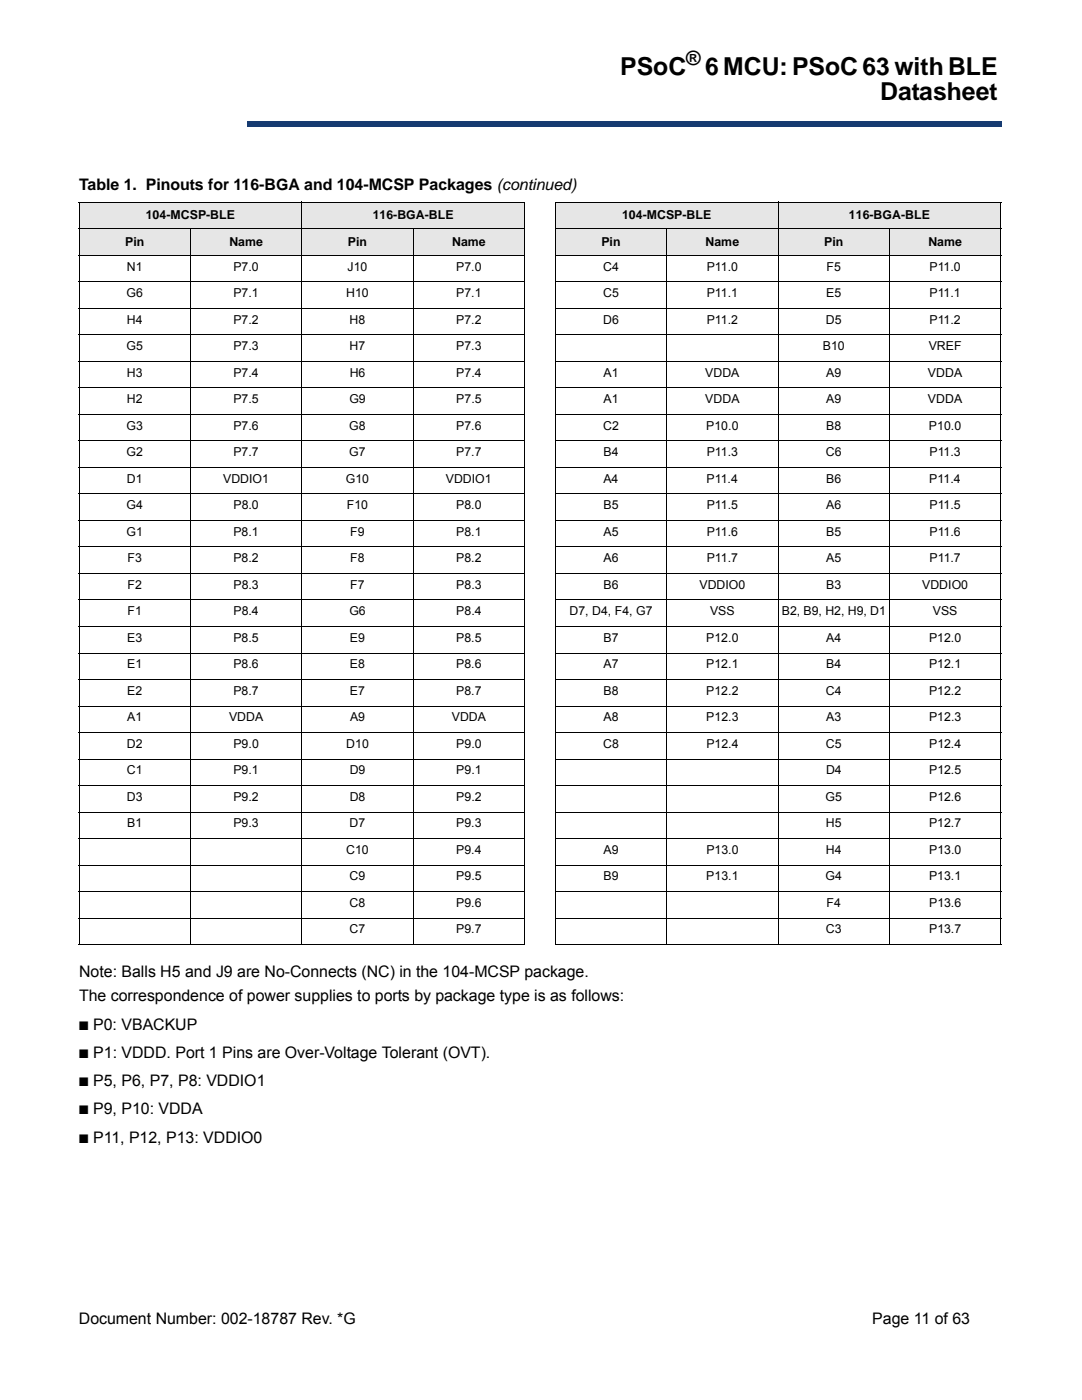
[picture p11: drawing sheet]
<svg xmlns="http://www.w3.org/2000/svg" width="216mm" height="279mm" viewBox="0 0 216 279" stroke-linecap="round" stroke-linejoin="round" font-family="sans-serif">
<defs><g id="words">
<g font-size="4.9">
<text x="123.8" y="15">PSoC</text>
<text x="140.7" y="15">6 MCU: PSoC 63 with BLE</text>
<text x="175.6" y="20">Datasheet</text>
</g>
<text font-size="3.9" x="136.9" y="13">®</text>
<g font-size="3.2">
<text x="15.8" y="37.9">Table 1. Pinouts for 116-BGA and 104-MCSP Packages (continued)</text>
<text x="15.8" y="194.9">Note: Balls H5 and J9 are No-Connects (NC) in the 104-MCSP package.</text>
<text x="15.8" y="199.8">The correspondence of power supplies to ports by package type is as follows:</text>
<text x="18.6" y="205.5">P0: VBACKUP</text>
<text x="18.6" y="211.1">P1: VDDD. Port 1 Pins are Over-Voltage Tolerant (OVT).</text>
<text x="18.6" y="216.7">P5, P6, P7, P8: VDDIO1</text>
<text x="18.6" y="222.4">P9, P10: VDDA</text>
<text x="18.6" y="228">P11, P12, P13: VDDIO0</text>
<text x="15.7" y="264.1">Document Number: 002-18787 Rev. *G</text>
<text x="174" y="264.1">Page 11 of 63</text>
</g>
<g font-size="2.5">
<text x="29.1" y="43.8">104-MCSP-BLE</text>
<text x="74.4" y="43.8">116-BGA-BLE</text>
<text x="124.1" y="43.8">104-MCSP-BLE</text>
<text x="169.4" y="43.8">116-BGA-BLE</text>
<text x="25" y="49.1">Pin</text>
<text x="25.3" y="54">N1</text>
<text x="45.8" y="49.1">Name</text>
<text x="46.6" y="54">P7.0</text>
<text x="69.4" y="54">J10</text>
<text x="69.4" y="49.1">Pin</text>
<text x="90.2" y="49.1">Name</text>
<text x="91" y="54">P7.0</text>
<text x="120" y="49.1">Pin</text>
<text x="120.4" y="54">C4</text>
<text x="140.8" y="49.1">Name</text>
<text x="141" y="54">P11.0</text>
<text x="164.5" y="49.1">Pin</text>
<text x="164.9" y="54">F5</text>
<text x="185.3" y="49.1">Name</text>
<text x="185.5" y="54">P11.0</text>
<text x="25.3" y="59.3">G6</text>
<text x="46.6" y="59.3">P7.1</text>
<text x="69.1" y="59.3">H10</text>
<text x="91" y="59.3">P7.1</text>
<text x="120.3" y="59.3">C5</text>
<text x="141" y="59.3">P11.1</text>
<text x="164.9" y="59.3">E5</text>
<text x="185.5" y="59.3">P11.1</text>
<text x="25.3" y="64.6">H4</text>
<text x="46.6" y="64.6">P7.2</text>
<text x="69.8" y="64.6">H8</text>
<text x="91" y="64.6">P7.2</text>
<text x="120.4" y="64.6">D6</text>
<text x="141" y="64.6">P11.2</text>
<text x="164.8" y="64.6">D5</text>
<text x="185.4" y="64.6">P11.2</text>
<text x="25.3" y="69.9">G5</text>
<text x="46.6" y="69.9">P7.3</text>
<text x="69.8" y="69.9">H7</text>
<text x="91" y="69.9">P7.3</text>
<text x="164.2" y="69.9">B10</text>
<text x="185.3" y="69.9">VREF</text>
<text x="25.3" y="75.2">H3</text>
<text x="46.6" y="75.2">P7.4</text>
<text x="69.8" y="75.2">H6</text>
<text x="91" y="75.2">P7.4</text>
<text x="120.4" y="75.2">A1</text>
<text x="140.7" y="75.2">VDDA</text>
<text x="164.9" y="75.2">A9</text>
<text x="185.2" y="75.2">VDDA</text>
<text x="25.3" y="80.5">H2</text>
<text x="46.6" y="80.5">P7.5</text>
<text x="69.7" y="80.5">G9</text>
<text x="91.1" y="80.5">P7.5</text>
<text x="120.4" y="80.5">A1</text>
<text x="140.7" y="80.5">VDDA</text>
<text x="164.9" y="80.5">A9</text>
<text x="185.2" y="80.5">VDDA</text>
<text x="25.3" y="85.7">G3</text>
<text x="46.6" y="85.7">P7.6</text>
<text x="69.7" y="85.7">G8</text>
<text x="91" y="85.7">P7.6</text>
<text x="120.4" y="85.7">C2</text>
<text x="140.9" y="85.7">P10.0</text>
<text x="164.9" y="85.7">B8</text>
<text x="185.4" y="85.7">P10.0</text>
<text x="25.3" y="91">G2</text>
<text x="46.6" y="91">P7.7</text>
<text x="69.7" y="91">G7</text>
<text x="91" y="91">P7.7</text>
<text x="120.4" y="91">B4</text>
<text x="141" y="91">P11.3</text>
<text x="164.8" y="91">C6</text>
<text x="185.5" y="91">P11.3</text>
<text x="25.3" y="101.6">G4</text>
<text x="25.3" y="96.3">D1</text>
<text x="44.5" y="96.3">VDDIO1</text>
<text x="46.6" y="101.6">P8.0</text>
<text x="69" y="96.3">G10</text>
<text x="69.2" y="101.6">F10</text>
<text x="89" y="96.3">VDDIO1</text>
<text x="91" y="101.6">P8.0</text>
<text x="120.4" y="96.3">A4</text>
<text x="120.4" y="101.6">B5</text>
<text x="141" y="96.3">P11.4</text>
<text x="141" y="101.6">P11.5</text>
<text x="164.8" y="96.3">B6</text>
<text x="164.9" y="101.6">A6</text>
<text x="185.4" y="96.3">P11.4</text>
<text x="185.5" y="101.6">P11.5</text>
<text x="25.3" y="106.9">G1</text>
<text x="46.6" y="106.9">P8.1</text>
<text x="69.9" y="106.9">F9</text>
<text x="91" y="106.9">P8.1</text>
<text x="120.4" y="106.9">A5</text>
<text x="141" y="106.9">P11.6</text>
<text x="164.9" y="106.9">B5</text>
<text x="185.5" y="106.9">P11.6</text>
<text x="25.4" y="112.2">F3</text>
<text x="46.6" y="112.2">P8.2</text>
<text x="69.9" y="112.2">F8</text>
<text x="91" y="112.2">P8.2</text>
<text x="120.4" y="112.2">A6</text>
<text x="141" y="112.2">P11.7</text>
<text x="164.9" y="112.2">A5</text>
<text x="185.5" y="112.2">P11.7</text>
<text x="25.4" y="117.5">F2</text>
<text x="46.6" y="117.5">P8.3</text>
<text x="69.9" y="117.5">F7</text>
<text x="91" y="117.5">P8.3</text>
<text x="120.4" y="117.5">B6</text>
<text x="139.6" y="117.5">VDDIO0</text>
<text x="164.9" y="117.5">B3</text>
<text x="184" y="117.5">VDDIO0</text>
<text x="25.4" y="122.8">F1</text>
<text x="46.6" y="122.8">P8.4</text>
<text x="69.7" y="122.8">G6</text>
<text x="91" y="122.8">P8.4</text>
<text x="113.6" y="122.8">D7, D4, F4, G7</text>
<text x="141.7" y="122.8">VSS</text>
<text x="156" y="122.8">B2, B9, H2, H9, D1</text>
<text x="186.1" y="122.8">VSS</text>
<text x="25.4" y="128.1">E3</text>
<text x="46.6" y="128.1">P8.5</text>
<text x="69.8" y="128.1">E9</text>
<text x="91" y="128.1">P8.5</text>
<text x="120.4" y="128.1">B7</text>
<text x="140.9" y="128.1">P12.0</text>
<text x="164.9" y="128.1">A4</text>
<text x="185.4" y="128.1">P12.0</text>
<text x="25.4" y="133.4">E1</text>
<text x="46.6" y="133.4">P8.6</text>
<text x="69.8" y="133.4">E8</text>
<text x="91" y="133.4">P8.6</text>
<text x="120.4" y="133.4">A7</text>
<text x="140.9" y="133.4">P12.1</text>
<text x="164.9" y="133.4">B4</text>
<text x="185.4" y="133.4">P12.1</text>
<text x="25.4" y="138.7">E2</text>
<text x="25.4" y="144">A1</text>
<text x="45.7" y="144">VDDA</text>
<text x="46.6" y="138.7">P8.7</text>
<text x="69.8" y="138.7">E7</text>
<text x="69.8" y="144">A9</text>
<text x="90.2" y="144">VDDA</text>
<text x="91" y="138.7">P8.7</text>
<text x="120.4" y="138.7">B8</text>
<text x="120.4" y="144">A8</text>
<text x="140.9" y="138.7">P12.2</text>
<text x="140.9" y="144">P12.3</text>
<text x="164.8" y="138.7">C4</text>
<text x="164.9" y="144">A3</text>
<text x="185.4" y="138.7">P12.2</text>
<text x="185.4" y="144">P12.3</text>
<text x="25.3" y="149.2">D2</text>
<text x="46.6" y="149.2">P9.0</text>
<text x="69.1" y="149.2">D10</text>
<text x="91.1" y="149.2">P9.0</text>
<text x="120.4" y="149.2">C8</text>
<text x="140.9" y="149.2">P12.4</text>
<text x="164.8" y="149.2">C5</text>
<text x="185.4" y="149.2">P12.4</text>
<text x="25.3" y="154.5">C1</text>
<text x="46.6" y="154.5">P9.1</text>
<text x="69.8" y="154.5">D9</text>
<text x="91" y="154.5">P9.1</text>
<text x="164.8" y="154.5">D4</text>
<text x="185.4" y="154.5">P12.5</text>
<text x="25.3" y="159.8">D3</text>
<text x="46.6" y="159.8">P9.2</text>
<text x="69.8" y="159.8">D8</text>
<text x="91" y="159.8">P9.2</text>
<text x="164.7" y="159.8">G5</text>
<text x="185.4" y="159.8">P12.6</text>
<text x="25.4" y="165.1">B1</text>
<text x="46.6" y="165.1">P9.3</text>
<text x="69.8" y="165.1">D7</text>
<text x="91" y="165.1">P9.3</text>
<text x="164.8" y="165.1">H5</text>
<text x="185.4" y="165.1">P12.7</text>
<text x="69.1" y="170.4">C10</text>
<text x="91" y="170.4">P9.4</text>
<text x="120.4" y="170.4">A9</text>
<text x="140.9" y="170.4">P13.0</text>
<text x="164.8" y="170.4">H4</text>
<text x="185.4" y="170.4">P13.0</text>
<text x="69.8" y="175.7">C9</text>
<text x="91" y="175.7">P9.5</text>
<text x="120.4" y="175.7">B9</text>
<text x="140.9" y="175.7">P13.1</text>
<text x="164.7" y="175.7">G4</text>
<text x="185.4" y="175.7">P13.1</text>
<text x="69.8" y="181">C8</text>
<text x="91" y="181">P9.6</text>
<text x="164.9" y="181">F4</text>
<text x="185.4" y="181">P13.6</text>
<text x="69.8" y="186.3">C7</text>
<text x="91" y="186.3">P9.7</text>
<text x="164.8" y="186.3">C3</text>
<text x="185.4" y="186.3">P13.7</text>
<text x="15.8" y="205.5">■</text>
<text x="15.8" y="211.1">■</text>
<text x="15.8" y="216.7">■</text>
<text x="15.8" y="222.4">■</text>
<text x="15.8" y="228">■</text>
</g>
</g></defs>
<path d="M49.3 24.3h150.5v1h-150.5z" fill="#163b71"/>
<path d="M49.3 24.3h150.6" fill="none" stroke="#163b71" stroke-width=".2"/>
<path d="M199.7 24.3h.2v1h-.2z" fill="#163b71"/>
<path d="M49.3 25.3h150.5" fill="none" stroke="#163b71" stroke-width=".2"/>
<path d="M49.3 24.3h.1v1h-.1z" fill="#163b71"/>
<g fill="#e6e6e6">
<path d="M15.8 40.3h44.4v5.3h-44.4z"/>
<path d="M60.2 40.3h44.5v5.3h-44.5z"/>
</g>
<path d="M104.7 40.3h6.1v10.6h-6.1z" fill="#fff"/>
<g fill="#e6e6e6">
<path d="M110.8 40.3h44.5v5.3h-44.5z"/>
<path d="M155.3 40.3h44.4v5.3h-44.4z"/>
<path d="M15.8 45.6h22.2v5.3h-22.2z"/>
<path d="M38 45.6h22.2v5.3h-22.2z"/>
<path d="M60.2 45.6h22.2v5.3h-22.2z"/>
<path d="M82.4 45.6h22.3v5.3h-22.3z"/>
<path d="M110.8 45.6h22.2v5.3h-22.2z"/>
<path d="M133 45.6h22.3v5.3h-22.3z"/>
<path d="M155.3 45.6h22.2v5.3h-22.2z"/>
<path d="M177.5 45.6h22.2v5.3h-22.2z"/>
</g>
<g fill="none" stroke="#000" stroke-width=".2">
<path d="M15.7 40.3h89.1M15.7 45.6h89.1M15.7 50.9h89.1M15.7 56.2h89.1M15.8 40.4v148M38 45.6v143M60.2 40.3v148.3M82.4 45.6v143M104.7 40.4v148M110.7 40.3h89.1M110.7 45.6h89.1M110.7 50.9h89.1"/>
<path d="M110.7 56.2h89.1M110.8 40.4v148M133 45.6v143M155.3 40.3v148.3M177.5 45.6v143M199.7 40.4v148M15.7 61.5h89.1M15.7 66.8h89.1M15.7 72.1h89.1M15.7 77.4h89.1M110.7 61.5h89.1M110.7 66.8h89.1"/>
<path d="M110.7 72.1h89.1M110.7 77.4h89.1M15.7 82.7h89.1M15.7 88h89.1M15.7 93.3h89.1M15.7 98.6h89.1M110.7 82.7h89.1M110.7 88h89.1M110.7 93.3h89.1M110.7 98.6h89.1M15.7 103.9h89.1M15.7 109.2h89.1"/>
<path d="M15.7 114.4h89.1M15.7 119.7h89.1M110.7 103.9h89.1M110.7 109.2h89.1M110.7 114.4h89.1M110.7 119.7h89.1M15.7 125h89.1M15.7 130.3h89.1M15.7 135.6h89.1M110.7 125h89.1M110.7 130.3h89.1M110.7 135.6h89.1"/>
<path d="M15.7 140.9h89.1M15.7 146.2h89.1M15.7 151.5h89.1M15.7 156.8h89.1M110.7 140.9h89.1M110.7 146.2h89.1M110.7 151.5h89.1M110.7 156.8h89.1M15.7 162.1h89.1M15.7 167.4h89.1M15.7 172.7h89.1M15.7 177.9h89.1"/>
<path d="M110.7 162.1h89.1M110.7 167.4h89.1M110.7 172.7h89.1M110.7 177.9h89.1M15.7 183.2h89.1M15.7 188.5h89.1M110.7 183.2h89.1M110.7 188.5h89.1"/>
</g>
<use href="#words"/>
</svg>
